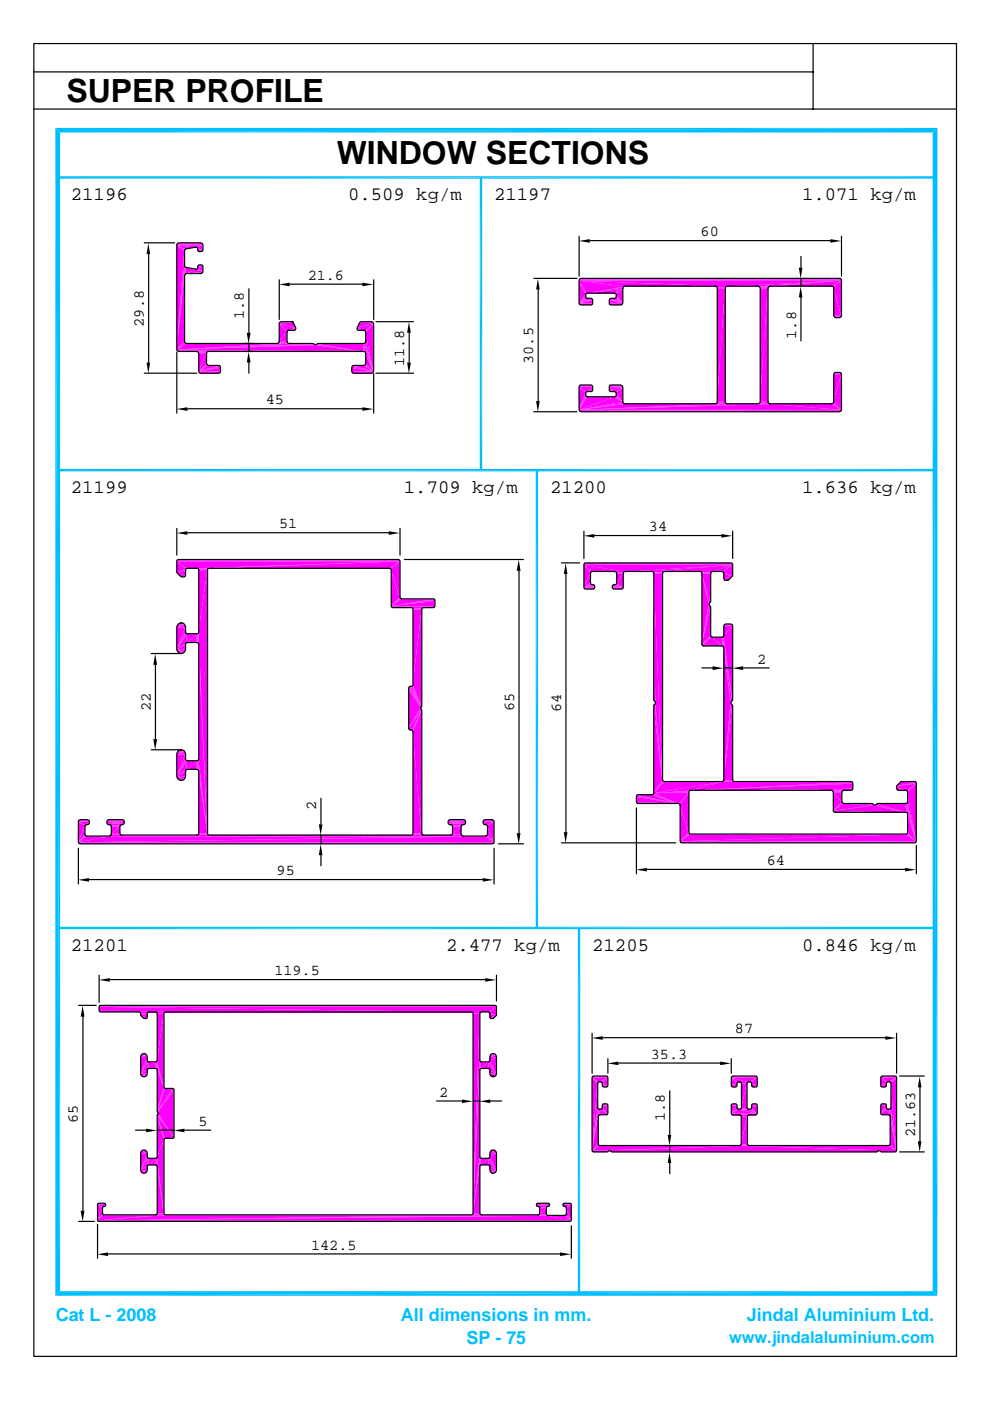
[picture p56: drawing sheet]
<svg xmlns="http://www.w3.org/2000/svg" width="210mm" height="297mm" viewBox="0 0 210 297" stroke-linecap="round" stroke-linejoin="round" font-family="sans-serif">
<defs><g id="words">
<g font-size="6.8">
<text x="14.1" y="21.5">SUPER PROFILE</text>
<text x="71.4" y="34.7">WINDOW SECTIONS</text>
</g>
<g font-size="4">
<text x="15" y="42.5">21196</text>
<text x="73.8" y="42.5">0.509 kg/m</text>
<text x="104.8" y="42.5">21197</text>
<text x="170.1" y="42.5">1.071 kg/m</text>
<text x="15" y="104.5">21199</text>
<text x="85.6" y="104.5">1.709 kg/m</text>
<text x="116.6" y="104.5">21200</text>
<text x="170.1" y="104.5">1.636 kg/m</text>
<text x="15" y="201.6">21201</text>
<text x="94.6" y="201.6">2.477 kg/m</text>
<text x="125.6" y="201.6">21205</text>
<text x="170.1" y="201.6">0.846 kg/m</text>
</g>
<g font-size="3.8" fill="#00bfff">
<text x="11.8" y="280.1">Cat L - 2008</text>
<text x="85" y="280.1">All dimensions in mm.</text>
<text x="158.4" y="280.1">Jindal Aluminium Ltd.</text>
<text x="98.9" y="285.1">SP - 75</text>
</g>
<text font-size="3.5" fill="#00bfff" x="154.6" y="284.7">www.jindalaluminium.com</text>
<g font-size="3.2">
<text x="148.5" y="50.1">60</text>
<text x="65.2" y="59.3">21.6</text>
<text x="30.5" y="69.2" transform="rotate(-90 30.5 69.2)">29.8</text>
<text x="51.7" y="67.7" transform="rotate(-90 51.7 67.7)">1.8</text>
<text x="168.8" y="71.8" transform="rotate(-90 168.8 71.8)">1.8</text>
<text x="85.7" y="77.6" transform="rotate(-90 85.7 77.6)">11.8</text>
<text x="113.1" y="77.1" transform="rotate(-90 113.1 77.1)">30.5</text>
<text x="56.3" y="85.8">45</text>
<text x="59.2" y="112">51</text>
<text x="137.6" y="112.6">34</text>
<text x="160.6" y="140.7">2</text>
<text x="32" y="150.7" transform="rotate(-90 32 150.7)">22</text>
<text x="109" y="150.8" transform="rotate(-90 109 150.8)">65</text>
<text x="119" y="151" transform="rotate(-90 119 151)">64</text>
<text x="67.1" y="171.8" transform="rotate(-90 67.1 171.8)">2</text>
<text x="58.6" y="185.6">95</text>
<text x="162.6" y="183.4">64</text>
<text x="58.2" y="206.8">119.5</text>
<text x="155.8" y="219.1">87</text>
<text x="138" y="224.5">35.3</text>
<text x="93.1" y="232.6">2</text>
<text x="16.5" y="238.1" transform="rotate(-90 16.5 238.1)">65</text>
<text x="42.1" y="238.7">5</text>
<text x="141" y="237.7" transform="rotate(-90 141 237.7)">1.8</text>
<text x="194" y="241.1" transform="rotate(-90 194 241.1)">21.63</text>
<text x="66" y="265">142.5</text>
</g>
</g></defs>
<path d="M42.1 79.1h4.6M42.3 79.2h4.2M74.6 79.1h4.5M74.8 79.2h4.1" fill="none" stroke="#f0f" stroke-width=".21"/>
<path d="M42.1 78.9h4.6M74.5 78.9h4.7" fill="none" stroke="#f0f" stroke-width=".25"/>
<g fill="#f0f">
<path d="M42.1 78.7l4.6-.7v.7z"/>
<path d="M74.5 78l4.7 .7h-4.7z"/>
<path d="M42.1 78.7l4.6-.9v.2z"/>
<path d="M74.6 77.8l4.6 .9-4.7-.7z"/>
<path d="M42.1 78.7l4.4-1.1 .2 .2z"/>
<path d="M74.8 77.6l4.4 1.1-4.6-.9z"/>
<path d="M42.1 78.7l4.4-1.1z"/>
<path d="M42.1 78.7l2.1-1.2h2z"/>
<path d="M74.8 77.6l4.4 1.1z"/>
<path d="M75 77.5h2l2.2 1.2z"/>
<path d="M42.1 78.7l1.8-1.2h.3z"/>
<path d="M77 77.5h.3l1.9 1.2z"/>
<path d="M42.1 78.7l1.7-1.4 .1 .2z"/>
<path d="M77.3 77.5l.1-.2 1.8 1.4z"/>
<path d="M42.1 78.7l1.6-1.6 .1 .2z"/>
<path d="M77.5 77.1l1.7 1.6-1.8-1.4z"/>
<path d="M43.7 75v2.1l-1.6 1.6z"/>
<path d="M77.5 75l1.7 3.7-1.7-1.6z"/>
<path d="M42.1 75h1.6l-1.6 3.7z"/>
<path d="M42.1 75l1.7-.2-.1 .2z"/>
<path d="M42 74.8h1.8l-1.7 .2z"/>
<path d="M77.4 74.8l1.8 3.9z"/>
<path d="M42 74.8l1.9-.2-.1 .2z"/>
</g>
<path d="M37.6 74.5h6.6M41.6 74.6h2.6M41.8 74.7h2.1" fill="none" stroke="#f0f" stroke-width=".21"/>
<path d="M37.5 74.5h39.5" fill="none" stroke="#f0f" stroke-width=".25"/>
<g fill="#f0f">
<path d="M37.4 74.1l39.6 .5-39.5-.3z"/>
<path d="M37.4 74.1l29.4-.9 10.2 1.4z"/>
<path d="M37.4 74.1l29.4-.9z"/>
<path d="M66.8 73.2l.2-.1 10 1.5z"/>
<path d="M37.4 74.1l29.2-1z"/>
<path d="M67 73.1l10 1.5z"/>
<path d="M67.1 73l9.9 1.6z"/>
<path d="M37.4 74.1l29.1-1.1z"/>
<path d="M37.4 74.1l29-1.2z"/>
<path d="M37.4 74.1l23.9-1.2h5z"/>
<path d="M67.2 72.9l9.8 1.7z"/>
<path d="M67.4 72.9h9.6v1.7z"/>
<path d="M77 72.9l.3 1.7h-.3z"/>
<path d="M77 72.9l.4 1.9-.1-.2z"/>
<path d="M77 72.9l2.2 5.8-1.8-3.9z"/>
<path d="M37.4 74.1l21.3-1.2h2.6z"/>
<path d="M37.4 74.1l2.1-1.2h19.2z"/>
<path d="M37.4 74.1l1.9-1.3 .2 .1z"/>
</g>
<path d="M58.7 72.9h2.6" fill="none" stroke="#f0f" stroke-width=".21"/>
<path d="M77 72.9l.3-.1 1.9 5.9z" fill="#f0f"/>
<path d="M58.7 72.9h2.3" fill="none" stroke="#f0f" stroke-width=".21"/>
<path d="M37.4 74.1l1.8-1.4 .1 .1z" fill="#f0f"/>
<path d="M58.9 72.8h2.1" fill="none" stroke="#f0f" stroke-width=".21"/>
<g fill="#f0f">
<path d="M58.9 72.8l.2-.1h1.8z"/>
<path d="M77.3 72.8l.1-.1 1.8 6z"/>
<path d="M37.4 74.1l1.7-1.6 .1 .2z"/>
<path d="M59.1 72.7l1.7-.3 .1 .3z"/>
<path d="M59.1 72.4h1.7l-1.7 .3z"/>
<path d="M77.5 72.4l1.7 6.3-1.8-6z"/>
<path d="M60.8 70.5v1.9h-1.7z"/>
<path d="M77.5 70.5l1.7 8.2-1.7-6.3z"/>
<path d="M60.8 70.3l-1.7 2.1z"/>
<path d="M61.2 70.1h1.2z"/>
<path d="M75.9 70.1h1.2z"/>
<path d="M61.2 70.1l1.3-.1z"/>
<path d="M75.8 70l1.3 .1z"/>
<path d="M61.2 70.1l1.4-.1z"/>
<path d="M75.7 70l1.4 .1z"/>
<path d="M61.2 70.1l1.4-.2z"/>
<path d="M75.7 69.9l1.4 .2z"/>
<path d="M75.6 69.9l1.5 .2z"/>
<path d="M61.2 70.1l1.5-.3z"/>
<path d="M75.6 69.8l1.5 .3z"/>
<path d="M61.2 70.1l1.5-.5v.2z"/>
<path d="M61 70.2l1.7-.6z"/>
<path d="M75.6 69.6l1.5 .5-1.5-.3z"/>
<path d="M75.6 69.6l1.7 .6z"/>
<path d="M61 70.2l1.7-.7z"/>
<path d="M75.6 69.5l1.7 .7z"/>
<path d="M75.7 69.5l3.5-.8-1.9 1.5z"/>
<path d="M77.3 70.2l1.9-1.5-1.8 1.6z"/>
<path d="M77.4 70.3l1.8-1.6-1.7 1.8z"/>
<path d="M79.2 68.7v10l-1.7-8.2z"/>
<path d="M59.1 68.7l3.5 .8-1.6 .7z"/>
<path d="M59.1 68.7l1.9 1.5-.2 .1z"/>
<path d="M59.1 68.7l1.7 1.6-1.7 2.1z"/>
<path d="M75.7 69.5l3.4-1 .1 .2z"/>
<path d="M59.2 68.5l3.4 1-3.5-.8z"/>
<path d="M76.2 68.4l2.9 .1-3.4 1z"/>
<path d="M59.2 68.5l2.9-.1 .5 1.1z"/>
</g>
<path d="M59.2 68.4h2.9M59.4 68.3h2.6M76.2 68.4h2.9M76.3 68.3h2.6" fill="none" stroke="#f0f" stroke-width=".21"/>
<path d="M39.1 58.5v14l-1.7 1.6z" fill="#f0f"/>
<path d="M39.5 58h3.3" fill="none" stroke="#f0f" stroke-width=".21"/>
<path d="M39.5 57.9h3.4" fill="none" stroke="#f0f" stroke-width=".25"/>
<g fill="#f0f">
<path d="M39.5 58.1l3.5-.5-.1 .2z"/>
<path d="M39.5 58.1l1.9-1 1.6 .5z"/>
<path d="M39.3 58.1l2.1-1z"/>
<path d="M41.4 57.1l1.6 .5z"/>
<path d="M41.7 57.1l.1-.1 1.2 .6z"/>
<path d="M39.4 56.8l2 .3-2.1 1z"/>
<path d="M39.4 56.8l-.1 1.3-.1 .2z"/>
<path d="M39.4 56.8l-.3 1.7z"/>
<path d="M41.9 56.8l1.1 .8-1.2-.6z"/>
<path d="M39.2 56.7l.2 .1-.3 1.7z"/>
<path d="M39.2 56.7l-1.8 17.4z"/>
<path d="M41.9 56.8l1.1-.2v1z"/>
<path d="M39.1 56.6l.1 .1-1.8 17.4z"/>
<path d="M41.9 56.6h1.1l-1.1 .2z"/>
<path d="M41.9 56.6l1-.2 .1 .2z"/>
<path d="M39.1 56.4l-1.7 17.7z"/>
<path d="M41.9 56.4h1l-1 .2z"/>
<path d="M41.9 56.4l.9-.1 .1 .1z"/>
<path d="M41.9 56.4l.9-.1z"/>
<path d="M41.9 56.4l.8-.2z"/>
<path d="M42.1 56.2h.6z"/>
<path d="M42.1 53.4h.6z"/>
<path d="M42.1 53.4l.7-.1z"/>
<path d="M41.9 53.2l.9 .1-.7 .1z"/>
<path d="M39.1 53.2v3.2l-1.7 17.7z"/>
<path d="M41.9 53.2h1l-.1 .1z"/>
<path d="M41.9 53l1 .2h-1z"/>
<path d="M41.9 53h1.1l-.1 .2z"/>
<path d="M41.9 52.9l1.1 .1h-1.1z"/>
<path d="M41.8 52.6l1.2 .4-1.1-.1z"/>
<path d="M41.7 52.5l1.3 .5z"/>
<path d="M37.4 52l4 .5-2 .3z"/>
<path d="M37.4 52l2 .8-.2 .1z"/>
<path d="M37.4 52l1.8 .9-.1 .1z"/>
<path d="M37.4 52l1.7 1v.2z"/>
<path d="M37.4 52l1.7 1.2-1.7 20.9z"/>
<path d="M37.4 52h5.6l-1.6 .5z"/>
<path d="M41.4 52.5l1.6-.5z"/>
<path d="M41.7 52.5l1.3-.5v1z"/>
</g>
<path d="M37.4 51.9h5.6M37.5 51.7h5.4M37.6 51.6h5.2M122.7 87h55.7M122.8 87.2h55.5M122.9 87.3h55.2" fill="none" stroke="#f0f" stroke-width=".21"/>
<g fill="#f0f">
<path d="M122.7 86.9l40.5-1.2 15.2 1.2z"/>
<path d="M163.2 85.7h13l2.2 1.2z"/>
<path d="M122.7 86.9l40.5-1.2z"/>
<path d="M122.7 86.9l31.5-1.2h6.5z"/>
<path d="M122.7 86.9l31.5-1.2z"/>
<path d="M122.7 86.9l9.8-1.2h19.1z"/>
</g>
<path d="M160.7 85.6h2.5" fill="none" stroke="#f0f" stroke-width=".21"/>
<path d="M122.7 86.9l9.8-1.2z" fill="#f0f"/>
<path d="M151.6 85.6h2.6" fill="none" stroke="#f0f" stroke-width=".21"/>
<path d="M176.2 85.7l.3-.1 1.9 1.3z" fill="#f0f"/>
<path d="M151.6 85.6h2.3M160.7 85.6h2.3M160.9 85.5h2.1" fill="none" stroke="#f0f" stroke-width=".21"/>
<path d="M122.7 86.9l9.3-1.4 .2 .1z" fill="#f0f"/>
<path d="M151.8 85.5h2.1" fill="none" stroke="#f0f" stroke-width=".21"/>
<g fill="#f0f">
<path d="M176.5 85.6l.2-.1 1.7 1.4z"/>
<path d="M160.9 85.6l.1-.1h1.9z"/>
<path d="M151.8 85.6l.2-.1h1.8z"/>
<path d="M161 85.5l1.8-.3 .1 .3z"/>
<path d="M152 85.5l1.7-.3 .1 .3z"/>
<path d="M122.7 86.9l9.3-1.7v.3z"/>
<path d="M176.7 85.2l1.7 1.7-1.7-1.4z"/>
<path d="M152 85.2h1.7l-1.7 .3z"/>
<path d="M161.1 85.2h1.7l-1.8 .3z"/>
<path d="M122.7 86.9l7.5-2.7 1.8 1z"/>
<path d="M124.5 84.2h5.7l-7.5 2.7z"/>
<path d="M130.2 84.2l.2-.1 1.6 1.1z"/>
<path d="M124.3 84.1l.2 .1-1.8 2.7z"/>
<path d="M130.6 84l1.4 1.2-1.6-1.1z"/>
<path d="M124.2 84l.1 .1-1.6 2.8z"/>
<path d="M124.1 83.8l.1 .2-1.5 2.9z"/>
<path d="M130.6 83.8l1.4 1.4-1.4-1.2z"/>
<path d="M124.1 83.5v.3l-1.4 3.1z"/>
<path d="M130.6 83.5l1.4 1.7-1.4-1.4z"/>
<path d="M124.2 83.3l-1.5 3.6z"/>
<path d="M130.6 83.3l1.4 1.9z"/>
<path d="M124.5 83.1l.9-.1z"/>
<path d="M129.3 83l.9 .1z"/>
<path d="M124.5 83.1l1.1-.2z"/>
<path d="M129.2 82.9l1 .2z"/>
<path d="M129.1 82.7l1.1 .4-1-.2z"/>
<path d="M129.1 82.7l1.3 .4z"/>
<path d="M124.5 83.1l1.1-.4v.2z"/>
<path d="M124.3 83.1l1.3-.4z"/>
<path d="M129.1 82.7l2.9-.5-1.6 .9z"/>
<path d="M130.4 83.1l1.6-.9-1.4 1.1z"/>
<path d="M130.6 83.3l1.4-1.1v3z"/>
<path d="M124.3 83.1l1.3-1v.6z"/>
<path d="M122.7 82.1h2.9l-1.3 1z"/>
<path d="M122.7 82.1l1.6 1-.1 .2z"/>
<path d="M122.7 82.1l1.5 1.2-1.5 3.6z"/>
<path d="M129.1 82.1l2.9 .1-2.9 .5z"/>
</g>
<path d="M122.7 82h2.9M122.8 81.8h2.8M122.9 81.7h2.5M129.1 82h2.9M129.1 82h2.8M129.2 81.8l2.7 .1M129.3 81.7h2.4" fill="none" stroke="#f0f" stroke-width=".21"/>
<g fill="#f0f">
<path d="M178.4 79.5v7.4l-1.7-1.7z"/>
<path d="M176.7 79.5h1.7l-1.7 5.7z"/>
<path d="M176.7 79.5l1.6-.3 .1 .3z"/>
<path d="M176.8 79.2h1.5l-1.6 .3z"/>
<path d="M176.8 79.2l1.3-.1 .2 .1z"/>
<path d="M176.8 79.2l.2-.1h1.1z"/>
<path d="M177 79.1l.9-.1z"/>
<path d="M177 79.1h1.1z"/>
<path d="M177.2 67.4l.9-.1z"/>
<path d="M177 67.3h1.1z"/>
<path d="M177 67.3l1.3-.1-.2 .1z"/>
<path d="M176.8 67.2h1.5l-1.3 .1z"/>
<path d="M176.8 67.2l1.6-.2-.1 .2z"/>
<path d="M176.7 67h1.7l-1.6 .2z"/>
</g>
<path d="M122.7 64.4h2.9M122.8 64.6h2.8M122.9 64.7h2.5M129.1 64.4h2.8M129.2 64.6h2.5M129.2 64.6h2.7M129.3 64.7h2.4" fill="none" stroke="#f0f" stroke-width=".21"/>
<path d="M129.1 64.4h2.9" fill="none" stroke="#f0f" stroke-width=".25"/>
<g fill="#f0f">
<path d="M129.1 63.7l2.9 .5-2.9 .1z"/>
<path d="M122.7 64.3l2.9-.6v.6z"/>
<path d="M122.7 64.3l2.9-.8v.2z"/>
<path d="M129.2 63.5l2.8 .7-2.9-.5z"/>
<path d="M122.7 64.3l2.7-.9 .2 .1z"/>
<path d="M129.3 63.4l2.7 .8-2.8-.7z"/>
<path d="M122.7 64.3l2.7-.9z"/>
<path d="M122.7 64.3l1.8-1h.7z"/>
<path d="M129.3 63.4l.9-.1 1.8 .9z"/>
<path d="M129.3 63.4l.9-.1z"/>
<path d="M130.2 63.3h.2l1.6 .9z"/>
<path d="M122.7 64.3l1.6-1h.2z"/>
<path d="M130.6 63.1l1.4 1.1-1.6-.9z"/>
<path d="M122.7 64.3l1.5-1.2 .1 .2z"/>
<path d="M122.7 64.3l1.4-1.3 .1 .1z"/>
<path d="M130.6 63l1.4 1.2-1.4-1.1z"/>
<path d="M124.1 62.6v.4l-1.4 1.3z"/>
<path d="M130.6 62.6l1.4 1.6-1.4-1.2z"/>
<path d="M124.2 62.4l-1.5 1.9z"/>
<path d="M130.6 62.4l1.4 1.8z"/>
<path d="M162.8 61.2v24h-1.7z"/>
<path d="M124.5 62.2l7.5-1-1.8 1z"/>
<path d="M130.2 62.2l1.8-1-1.6 1.1z"/>
<path d="M130.4 62.3l1.6-1.1-1.4 1.2z"/>
<path d="M130.6 62.4l1.4-1.2v3z"/>
<path d="M153.7 61.2v24h-1.7z"/>
<path d="M161.1 61.2h1.7l-1.7 24z"/>
<path d="M152 61.2h1.7l-1.7 24z"/>
<path d="M176.7 61.2l1.7 5.8h-1.7z"/>
<path d="M124.5 62.2l7.5-1.3v.3z"/>
<path d="M161.1 61.2l1.8-.3-.1 .3z"/>
<path d="M161 60.9h1.9l-1.8 .3z"/>
<path d="M152 60.9l1.7 .3h-1.7z"/>
<path d="M176.7 60.9l1.7 6.1z"/>
<path d="M152 60.9h1.8l-.1 .3z"/>
<path d="M161 60.9l2-.1-.1 .1z"/>
<path d="M124.5 62.2l7.7-1.4-.2 .1z"/>
<path d="M151.8 60.8l2 .1h-1.8z"/>
</g>
<path d="M151.8 60.9h2.1M160.9 60.9h2.1" fill="none" stroke="#f0f" stroke-width=".21"/>
<path d="M124.5 62.2l8-1.5z" fill="#f0f"/>
<path d="M132.5 60.7h21.7M160.7 60.8h2.5" fill="none" stroke="#f0f" stroke-width=".21"/>
<g fill="#f0f">
<path d="M154.2 60.7l24.2-1.2-17.7 1.2z"/>
<path d="M160.7 60.7l17.7-1.2-15.2 1.2z"/>
<path d="M163.2 60.7l15.2-1.2-2.2 1.2z"/>
<path d="M176.2 60.7l2.2-1.2-1.9 1.3z"/>
<path d="M176.5 60.8l1.9-1.3-1.7 1.4z"/>
<path d="M176.7 60.9l1.7-1.4v7.5z"/>
<path d="M122.7 59.5h55.7l-24.2 1.2z"/>
<path d="M122.7 59.5l31.5 1.2h-21.7z"/>
<path d="M122.7 59.5l9.8 1.2-8 1.5z"/>
<path d="M122.7 59.5l1.8 2.7-.2 .1z"/>
<path d="M122.7 59.5l1.6 2.8-.1 .1z"/>
<path d="M122.7 59.5l1.5 2.9-1.5 1.9z"/>
</g>
<path d="M122.7 59.4h55.7M122.8 59.2h55.5M122.9 59.1h55.2M16.6 178.7h88.1M16.6 178.9h88M16.8 179h87.7" fill="none" stroke="#f0f" stroke-width=".21"/>
<g fill="#f0f">
<path d="M16.6 178.6l86.3-1.3 1.8 1.3z"/>
<path d="M16.6 178.6l86.3-1.3z"/>
<path d="M16.6 178.6l6.6-1.3h74.9z"/>
<path d="M16.6 178.6l1.7-1.3h4.9z"/>
</g>
<path d="M23.2 177.3h74.9" fill="none" stroke="#f0f" stroke-width=".21"/>
<g fill="#f0f">
<path d="M102.9 177.3l.2-.1 1.6 1.4z"/>
<path d="M16.6 178.6l1.5-1.4 .2 .1z"/>
</g>
<path d="M23.3 177.2h74.6" fill="none" stroke="#f0f" stroke-width=".21"/>
<g fill="#f0f">
<path d="M18 177.1l.1 .1-1.5 1.4z"/>
<path d="M103.1 177.2l.2-.1 1.4 1.5z"/>
</g>
<path d="M23.3 177.2h74.5M23.5 177.1h74.3" fill="none" stroke="#f0f" stroke-width=".21"/>
<path d="M17.9 176.9l.1 .2-1.4 1.5z" fill="#f0f"/>
<path d="M23.5 177h2.1M41.9 177h2.2M87.3 177h2.3M95.7 177h2M95.7 177h2.1" fill="none" stroke="#f0f" stroke-width=".21"/>
<g fill="#f0f">
<path d="M23.5 176.9h1.9l-1.9 .2z"/>
<path d="M103.3 176.9l1.4 1.7-1.4-1.5z"/>
</g>
<path d="M41.9 177h2.1M87.3 177h2.1" fill="none" stroke="#f0f" stroke-width=".21"/>
<g fill="#f0f">
<path d="M87.5 176.9l1.9-.2v.2z"/>
<path d="M42 176.9l1.9-.2 .1 .2z"/>
<path d="M23.5 176.9l1.9-.2v.2z"/>
<path d="M87.5 176.7h1.9l-1.9 .2z"/>
<path d="M42.1 176.7h1.8l-1.9 .2z"/>
<path d="M95.9 176.7l1.8 .2h-1.9z"/>
<path d="M17.9 175.2v1.7l-1.3 1.7z"/>
<path d="M23.5 176.9l1.9-1.7v1.5z"/>
<path d="M95.9 176.7l1.8-1.5v1.7z"/>
<path d="M23.5 175.2h1.9l-1.9 1.7z"/>
<path d="M95.9 175.2h1.8l-1.8 1.5z"/>
<path d="M103.3 175.2l1.4 3.4-1.4-1.7z"/>
<path d="M95.9 175.2l1.9-.1-.1 .1z"/>
<path d="M23.5 175.2l1.9-.1v.1z"/>
<path d="M18 175.1l-1.4 3.5z"/>
<path d="M23.5 175.1h1.9l-1.9 .1z"/>
<path d="M95.8 175.1h2l-1.9 .1z"/>
<path d="M103.3 175.1l1.4 3.5z"/>
</g>
<path d="M23.3 175h2.3M26 174.9h-2.8M95.7 175h2.2M98.3 174.9h-2.8" fill="none" stroke="#f0f" stroke-width=".21"/>
<path d="M18.3 174.9l.4-.1z" fill="#f0f"/>
<path d="M22.9 174.9h3.2M95.3 174.9h3.2" fill="none" stroke="#f0f" stroke-width=".21"/>
<path d="M102.5 174.8l.4 .1z" fill="#f0f"/>
<path d="M22.8 174.9h3.3M95.1 174.9h3.4" fill="none" stroke="#f0f" stroke-width=".21"/>
<g fill="#f0f">
<path d="M18.3 174.9l.5-.2z"/>
<path d="M18.1 174.9l.7-.2z"/>
</g>
<path d="M22.6 174.8h3.6M95 174.8h3.6" fill="none" stroke="#f0f" stroke-width=".21"/>
<g fill="#f0f">
<path d="M102.4 174.7l.5 .2z"/>
<path d="M102.4 174.7l.7 .2z"/>
</g>
<path d="M95 174.6h3.6" fill="none" stroke="#f0f" stroke-width=".21"/>
<path d="M18.1 174.9l.8-.4-.1 .2z" fill="#f0f"/>
<path d="M22.6 174.6h3.7" fill="none" stroke="#f0f" stroke-width=".21"/>
<path d="M102.4 174.5l.7 .4-.7-.2z" fill="#f0f"/>
<path d="M95 174.6h3.6" fill="none" stroke="#f0f" stroke-width=".21"/>
<g fill="#f0f">
<path d="M18.1 174.9l.8-.7v.3z"/>
<path d="M102.4 174.2l.7 .7-.7-.4z"/>
</g>
<path d="M95 174.4h3.6" fill="none" stroke="#f0f" stroke-width=".3"/>
<g fill="#f0f">
<path d="M102.4 174.2h2.3l-1.6 .7z"/>
<path d="M103.1 174.9l1.6-.7-1.4 .9z"/>
<path d="M103.3 175.1l1.4-.9v4.4z"/>
<path d="M16.6 174.2h2.3l-.8 .7z"/>
<path d="M16.6 174.2l1.5 .7-.1 .2z"/>
<path d="M16.6 174.2l1.4 .9-1.4 3.5z"/>
</g>
<path d="M22.6 174.4h3.7M95 174.4h3.6" fill="none" stroke="#f0f" stroke-width=".3"/>
<path d="M16.6 174.1h2.3M16.6 174h2.2M22.6 174.1h3.7M22.6 174h3.6M95 174.1h3.6M95 174h3.6M102.4 174.1h2.3M102.4 174h2.2" fill="none" stroke="#f0f" stroke-width=".21"/>
<g fill="#f0f">
<path d="M16.8 173.9h1.9z"/>
<path d="M102.5 173.9h2z"/>
<path d="M16.8 173.9l1.7-.1z"/>
</g>
<path d="M22.8 173.9h3.3M95.1 173.9h3.4" fill="none" stroke="#f0f" stroke-width=".21"/>
<g fill="#f0f">
<path d="M102.7 173.8l1.8 .1z"/>
<path d="M38 165.5h.7z"/>
<path d="M38 165.5l1-.2-.3 .2z"/>
<path d="M37.7 165.3h1.3l-1 .2z"/>
<path d="M37.7 165.3l1.5-.3-.2 .3z"/>
<path d="M37.5 165h1.7l-1.5 .3z"/>
<path d="M37.5 165l1.8-.4-.1 .4z"/>
<path d="M37.4 164.6h1.9l-1.8 .4z"/>
<path d="M37.4 164.6l1.9-1v1z"/>
<path d="M42.1 163.6l1.8 13.1h-1.8z"/>
<path d="M37.4 164.6l1.9-1.2v.2z"/>
<path d="M37.4 164.6l2.1-1.3z"/>
<path d="M39.7 161.4h2l-2 1.8z"/>
<path d="M39.7 163.2l2-1.8v1.8z"/>
<path d="M41.7 161.4l.2 1.9-.2-.1z"/>
</g>
<path d="M41.9 161.4v2" fill="none" stroke="#f0f" stroke-width=".34"/>
<path d="M41.9 161.4v2.2" fill="none" stroke="#f0f" stroke-width=".38"/>
<g fill="#f0f">
<path d="M39.7 161.4v1.8l-.2 .1z"/>
<path d="M39.7 161.4l-.2 1.9-2.1 1.3z"/>
<path d="M39.5 161.3l.2 .1-2.3 3.2z"/>
</g>
<path d="M41.9 161.3v2.3" fill="none" stroke="#f0f" stroke-width=".38"/>
<g fill="#f0f">
<path d="M41.9 161.3l2 15.4z"/>
<path d="M39.3 161.1l.2 .2-2.1 3.3z"/>
<path d="M41.9 161.3l.1-.2 1.9 15.6z"/>
<path d="M39.3 161v.1l-1.9 3.5z"/>
<path d="M42.1 161l1.8 15.7z"/>
<path d="M39.3 160v1l-1.9 3.6z"/>
<path d="M37.4 160h1.9l-1.9 4.6z"/>
<path d="M37.4 160l1.8-.4 .1 .4z"/>
<path d="M37.5 159.6h1.7l-1.8 .4z"/>
<path d="M37.5 159.6l1.5-.3 .2 .3z"/>
<path d="M37.7 159.3h1.3l-1.5 .3z"/>
<path d="M37.7 159.3l1-.2 .3 .2z"/>
<path d="M37.7 159.3l.3-.2h.7z"/>
<path d="M38 159.1h.7z"/>
<path d="M87.5 155.2l1.9 21.5h-1.9z"/>
<path d="M86.8 154.8h.4z"/>
<path d="M86.7 154.7l.5 .1z"/>
<path d="M86.7 154.7l.6 .2z"/>
<path d="M86.6 154.5l.7 .4-.6-.2z"/>
<path d="M89.4 150.6l-2.1 4.3-.7-.4z"/>
<path d="M89.4 150.6l-1.9 4.5-.2-.2z"/>
<path d="M89.4 150.6l-1.9 4.6z"/>
<path d="M89.4 150.6v26.1l-1.9-21.5z"/>
<path d="M89.2 150.4l.2 .2-2.8 3.9z"/>
<path d="M89.1 150.2l.1 .2-2.6 4.1z"/>
<path d="M89.2 150l-2.6 4.5z"/>
<path d="M86.6 146l2.8 3.8-.2 .2z"/>
<path d="M86.6 146l2.6 4-2.6 4.5z"/>
<path d="M86.7 145.8l2.7 4-2.8-3.8z"/>
<path d="M86.8 145.6l2.6 4.2-2.7-4z"/>
<path d="M86.8 145.6h.2l2.4 4.2z"/>
<path d="M87 145.6h.2l2.2 4.2z"/>
<path d="M87.2 145.6l.1-.1 2.1 4.3z"/>
<path d="M87.3 145.5l.2-.1 1.9 4.4z"/>
<path d="M87.5 145.2l1.9 4.6-1.9-4.4z"/>
<path d="M38 138.5h.7z"/>
<path d="M38 138.5l1-.2-.3 .2z"/>
<path d="M37.7 138.3h1.3l-1 .2z"/>
<path d="M37.7 138.3l1.5-.3-.2 .3z"/>
<path d="M37.5 138h1.7l-1.5 .3z"/>
<path d="M37.5 138l1.8-.3-.1 .3z"/>
<path d="M37.4 137.7h1.9l-1.8 .3z"/>
<path d="M37.4 137.7l1.9-1v1z"/>
<path d="M42.1 136.7l1.8 40-1.8-15.7z"/>
<path d="M37.4 137.7l1.9-1.2v.2z"/>
<path d="M37.4 137.7l2.1-1.4z"/>
<path d="M39.7 134.4h2l-2 1.9z"/>
<path d="M39.7 136.3l2-1.9v1.9z"/>
<path d="M41.7 134.4l.2 1.9h-.2z"/>
</g>
<path d="M41.9 134.4v2.1" fill="none" stroke="#f0f" stroke-width=".34"/>
<path d="M41.9 134.4v2.3" fill="none" stroke="#f0f" stroke-width=".38"/>
<g fill="#f0f">
<path d="M39.7 134.4v1.9h-.2z"/>
<path d="M39.7 134.4l-.2 1.9-2.1 1.4z"/>
<path d="M39.5 134.4h.2l-2.3 3.3z"/>
</g>
<path d="M41.9 134.4v2.3" fill="none" stroke="#f0f" stroke-width=".38"/>
<path d="M39.3 134.3l.2 .1-2.1 3.3z" fill="#f0f"/>
<path d="M42 134.3v2.4" fill="none" stroke="#f0f" stroke-width=".21"/>
<g fill="#f0f">
<path d="M42 134.3l1.9 42.4z"/>
<path d="M39.3 134.1v.2l-1.9 3.4z"/>
<path d="M42.1 134.1l1.8 42.6z"/>
<path d="M39.3 133v1.1l-1.9 3.6z"/>
<path d="M37.4 133h1.9l-1.9 4.7z"/>
<path d="M37.5 132.7l1.8 .3h-1.9z"/>
<path d="M37.5 132.7h1.7l.1 .3z"/>
<path d="M37.7 132.4l1.5 .3h-1.7z"/>
<path d="M37.7 132.4h1.3l.2 .3z"/>
<path d="M37.7 132.4l.3-.2 1 .2z"/>
<path d="M38 132.2h.7l.3 .2z"/>
<path d="M38 132.2h.7z"/>
<path d="M89.4 129.3v20.5l-1.9-4.6z"/>
<path d="M87.5 129.3h1.9l-1.9 15.9z"/>
<path d="M87.5 129.3l1.9-.2v.2z"/>
<path d="M87.5 129.1h1.9l-1.9 .2z"/>
</g>
<path d="M82.9 128.6h9.3M82.9 128.8h9.2M83.1 128.9h8.9M83.3 128.9h6.4M87.3 129h2.3" fill="none" stroke="#f0f" stroke-width=".21"/>
<g fill="#f0f">
<path d="M82.9 128.5l9.3-1.1v1.1z"/>
<path d="M82.9 128.5l9.2-1.3 .1 .2z"/>
<path d="M82.9 128.5l9.1-1.4 .1 .1z"/>
<path d="M82.9 128.5l9.1-1.4z"/>
<path d="M82.9 128.5l2.2-1.5h6.7z"/>
<path d="M82.9 128.5l2-1.5h.2z"/>
<path d="M82.9 128.5l1.9-1.6 .1 .1z"/>
<path d="M82.9 128.5l1.9-1.9v.3z"/>
<path d="M38.4 122.4l.7-.1z"/>
<path d="M38.4 122.4l.8-.2z"/>
<path d="M38.4 122.4l.9-.4-.1 .2z"/>
<path d="M37.4 121.4l1.9 .6-.9 .4z"/>
<path d="M37.4 121.4l1.9-.5v1.1z"/>
<path d="M43.9 120.9v55.8l-1.8-42.6z"/>
<path d="M42.1 120.9h1.8l-1.8 13.2z"/>
<path d="M82.9 120.9l1.9 5.7-1.9 1.9z"/>
<path d="M37.4 121.4l1.9-.7v.2z"/>
<path d="M42.1 120.9l1.9-.2-.1 .2z"/>
<path d="M42 120.7h2l-1.9 .2z"/>
<path d="M82.8 120.7l2 5.9z"/>
<path d="M37.4 121.4l2.1-.8z"/>
</g>
<path d="M41.7 120.6h2.6M41.9 120.7h2.2" fill="none" stroke="#f0f" stroke-width=".21"/>
<g fill="#f0f">
<path d="M37.4 119l2.3 1.6h-.2z"/>
<path d="M37.4 119l2.1 1.6-2.1 .8z"/>
<path d="M37.4 119h47.4l-45.1 1.6z"/>
<path d="M39.7 120.6l45.1-1.6z"/>
<path d="M41.7 120.6l43.1-1.6z"/>
<path d="M44.3 120.6l40.5-1.6-2.3 1.6z"/>
<path d="M82.5 120.6l2.3-1.6-2.1 1.6z"/>
<path d="M82.7 120.6l2.1-1.6-2 1.7z"/>
<path d="M82.8 120.7l2-1.7v7.6z"/>
</g>
<g fill="none" stroke="#f0f" stroke-width=".21">
<path d="M37.4 118.9h47.4M37.5 118.8h47.2M37.6 118.7h46.9M125.5 244h60.8M125.5 244.1h3.5M125.6 244.2h3.3M125.6 244.1h3.4M129.2 244h60.8M129.3 244.1h56.8M129.5 244.2h56.5M186.3 244.1h3.7M186.5 244.1h3.4"/>
<path d="M186.6 244.2h3.3"/>
</g>
<g fill="#f0f">
<path d="M129.2 244l27.6-1.1 33.2 1.1z"/>
<path d="M125.5 244l31.3-1.1-27.6 1.1z"/>
<path d="M156.8 242.9l33.2 1.1z"/>
<path d="M158.7 242.9h29.7l1.6 1.1z"/>
<path d="M125.5 244l1.6-1.1h29.7z"/>
<path d="M156.8 242.9h1.9z"/>
<path d="M125.5 244l1.4-1.1h.2z"/>
<path d="M188.4 242.9h.2l1.4 1.1z"/>
<path d="M156.8 242.9h1.7z"/>
<path d="M157 242.9l1.4-.3 .1 .3z"/>
<path d="M126.8 242.6l.1 .3-1.4 1.1z"/>
<path d="M157.1 242.6h1.3l-1.4 .3z"/>
<path d="M188.7 242.6l1.3 1.4-1.4-1.1z"/>
<path d="M188.7 236.7l1.3 7.3-1.3-1.4z"/>
<path d="M158.4 236.7v5.9h-1.3z"/>
<path d="M126.8 236.7v5.9l-1.3 1.4z"/>
<path d="M157.1 236.7h1.3l-1.3 5.9z"/>
<path d="M157 236.5l1.4 .2h-1.3z"/>
<path d="M157 236.5h1.5l-.1 .2z"/>
<path d="M157 236.5l1.7-.1z"/>
<path d="M156.8 236.4h1.9z"/>
</g>
<path d="M155.3 236.4h4.9" fill="none" stroke="#f0f" stroke-width=".21"/>
<path d="M127.1 236.4l1.6-.1z" fill="#f0f"/>
<path d="M155.3 236.4h5.1" fill="none" stroke="#f0f" stroke-width=".21"/>
<path d="M186.8 236.3l1.6 .1z" fill="#f0f"/>
<path d="M155.1 236.4h5.3M155.1 236.2h5.4" fill="none" stroke="#f0f" stroke-width=".21"/>
<path d="M127.1 236.4l1.7-.3-.1 .2z" fill="#f0f"/>
<path d="M155 236.2h5.5" fill="none" stroke="#f0f" stroke-width=".21"/>
<g fill="#f0f">
<path d="M186.7 236.1l1.7 .3-1.6-.1z"/>
<path d="M186.7 236.1l1.5-.9 .2 1.2z"/>
<path d="M188.2 235.2l.4 1.3-.2-.1z"/>
<path d="M188.2 235.2l.5 1.5z"/>
<path d="M188.2 235.2h.4l.1 1.5z"/>
<path d="M188.6 235.2l1.4 8.8-1.3-7.3z"/>
<path d="M155 236.1l1.5-.9 4 .9z"/>
<path d="M156.5 235.2l4 .9z"/>
<path d="M156.8 235.2h1.8l1.9 .9z"/>
<path d="M158.6 235.2h.4l1.5 .9z"/>
<path d="M127.3 235.2l1.5 .9-1.7 .3z"/>
<path d="M127.3 235.2l-.2 1.2-.2 .1z"/>
<path d="M127.3 235.2l-.5 1.5z"/>
<path d="M127 235.2h.3l-.5 1.5z"/>
<path d="M127 235.2l-1.5 8.8z"/>
<path d="M188.6 235.2l.2-.1 1.2 8.9z"/>
<path d="M156.8 235.2h1.8z"/>
<path d="M155 236.1l1.3-1 .2 .1z"/>
<path d="M186.7 236.1l1.3-1 .2 .1z"/>
<path d="M126.7 235.1l.3 .1-1.5 8.8z"/>
<path d="M156.8 235.2l1.6-.1z"/>
<path d="M127.3 235.2l.3-.1 1.2 1z"/>
<path d="M159 235.2l.2-.1 1.3 1z"/>
<path d="M155 236.1l1.2-1.2 .1 .2z"/>
<path d="M126.7 234.9v.2l-1.2 8.9z"/>
<path d="M187.9 234.9l.1 .2-1.3 1z"/>
<path d="M157.1 235.1l1.2-.2 .1 .2z"/>
<path d="M159.3 234.9l1.2 1.2-1.3-1z"/>
<path d="M157.1 234.9h1.2l-1.2 .2z"/>
<path d="M188.8 234.9l1.2 9.1-1.2-8.9z"/>
<path d="M127.6 234.9l1.2 1.2-1.2-1z"/>
<path d="M159.3 234.9l1.2-.5v1.7z"/>
<path d="M127.6 234.9l1.2-.5v1.7z"/>
<path d="M187.9 234.4v.5l-1.2 1.2z"/>
<path d="M156.2 234.4v.5l-1.2 1.2z"/>
<path d="M159.3 234.4h1.2l-1.2 .5z"/>
<path d="M127.6 234.4h1.2l-1.2 .5z"/>
<path d="M155 234.4h1.2l-1.2 1.7z"/>
<path d="M186.7 234.4h1.2l-1.2 1.7z"/>
<path d="M159.3 234.4l1.1-.2 .1 .2z"/>
<path d="M127.6 234.4l1.1-.2 .1 .2z"/>
<path d="M127.7 234.2h1l-1.1 .2z"/>
<path d="M159.4 234.2h1l-1.1 .2z"/>
<path d="M186.7 234.4l1.1-.2 .1 .2z"/>
<path d="M155 234.4l1.1-.2 .1 .2z"/>
<path d="M155.1 234.2h1l-1.1 .2z"/>
<path d="M186.8 234.2h1l-1.1 .2z"/>
<path d="M186.8 234.2l.8-.1z"/>
<path d="M186.8 234.2h1z"/>
<path d="M155.1 234.2l.8-.1z"/>
<path d="M155.1 234.2h1z"/>
<path d="M159.4 234.2l.8-.1z"/>
<path d="M159.4 234.2h1z"/>
<path d="M127.7 234.2l.8-.1z"/>
<path d="M127.7 234.2h1z"/>
<path d="M187 230.5l.8-.1z"/>
<path d="M155.3 230.5l.8-.1z"/>
<path d="M127.9 230.5l.8-.1z"/>
<path d="M159.6 230.5l.8-.1z"/>
<path d="M155.1 230.4h1z"/>
<path d="M159.4 230.4h1z"/>
<path d="M127.7 230.4h1z"/>
<path d="M186.8 230.4h1z"/>
<path d="M155.1 230.4l1.1-.2-.1 .2z"/>
<path d="M159.4 230.4l1.1-.2-.1 .2z"/>
<path d="M186.8 230.4l1.1-.2-.1 .2z"/>
<path d="M127.7 230.4l1.1-.2-.1 .2z"/>
<path d="M127.6 230.2h1.2l-1.1 .2z"/>
<path d="M155 230.2h1.2l-1.1 .2z"/>
<path d="M159.3 230.2h1.2l-1.1 .2z"/>
<path d="M186.7 230.2h1.2l-1.1 .2z"/>
<path d="M155 230.2l1.2-.5v.5z"/>
<path d="M126.7 229.7v5.2l-1.2 9.1z"/>
<path d="M158.3 229.7v5.2h-1.2z"/>
<path d="M186.7 230.2l1.2-.5v.5z"/>
<path d="M188.8 229.7l1.2 14.3-1.2-9.1z"/>
<path d="M159.3 229.7l1.2 .5h-1.2z"/>
<path d="M157.1 229.7h1.2l-1.2 5.2z"/>
<path d="M127.6 229.7l1.2 .5h-1.2z"/>
<path d="M186.7 230.2l1.3-.7-.1 .2z"/>
<path d="M155 230.2l1.3-.7-.1 .2z"/>
<path d="M157.1 229.7l1.3-.2-.1 .2z"/>
<path d="M157.1 229.5h1.3l-1.3 .2z"/>
<path d="M127.6 229.5l1.2 .7-1.2-.5z"/>
<path d="M159.2 229.5l1.3 .7-1.2-.5z"/>
<path d="M156.8 229.4l1.6 .1z"/>
</g>
<path d="M156.5 229.4h2.1" fill="none" stroke="#f0f" stroke-width=".21"/>
<g fill="#f0f">
<path d="M156.8 229.4h1.8z"/>
<path d="M188.2 229.4l1.8-.9-1.4 .9z"/>
<path d="M188.6 229.4l1.4-.9-1.2 1z"/>
<path d="M188.8 229.5l1.2-1-1.2 1.2z"/>
<path d="M190 228.5v15.5l-1.2-14.3z"/>
<path d="M127 229.4l1.8-.9-1.5 .9z"/>
<path d="M127.3 229.4l1.5-.9-1.2 1z"/>
<path d="M127.6 229.5l1.2-1v1.7z"/>
<path d="M158.6 229.4l1.9-.9-1.5 .9z"/>
<path d="M159 229.4l1.5-.9-1.3 1z"/>
<path d="M159.2 229.5l1.3-1v1.7z"/>
<path d="M186.7 228.5h3.3l-1.8 .9z"/>
<path d="M186.7 228.5l1.5 .9-.2 .1z"/>
<path d="M186.7 228.5l1.3 1-1.3 .7z"/>
<path d="M125.5 228.5h3.3l-1.8 .9z"/>
<path d="M125.5 228.5l1.5 .9-.3 .1z"/>
<path d="M125.5 228.5l1.2 1v.2z"/>
<path d="M125.5 228.5l1.2 1.2-1.2 14.3z"/>
<path d="M155 228.5h5.5l-1.9 .9z"/>
<path d="M155 228.5l3.6 .9h-2.1z"/>
<path d="M155 228.5l1.5 .9-.2 .1z"/>
<path d="M155 228.5l1.3 1-1.3 .7z"/>
</g>
<path d="M125.5 228.4h3.3M125.6 228.2h3.1M155 228.4h5.5M155.1 228.2h5.3M186.7 228.4h3.3M186.8 228.2h3.1" fill="none" stroke="#f0f" stroke-width=".21"/>
<g fill="#00bfff">
<path d="M12.2 99.4h186l-186 .5z"/>
<path d="M12.2 99.9l186-.5v.5z"/>
<path d="M197.7 28.1l1.1-1v247.6z"/>
<path d="M197.7 28.1l1.1 246.6-1.1-.9z"/>
<path d="M11.7 274.7l186-.9 1.1 .9z"/>
<path d="M11.7 274.7l1-.9h185z"/>
<path d="M11.7 27.1l1 246.7-1 .9z"/>
<path d="M11.7 27.1l1 1v245.7z"/>
<path d="M11.7 27.1h187.1l-186.1 1z"/>
<path d="M12.7 28.1l186.1-1-1.1 1z"/>
<path d="M12.2 37.4h186l-186 .5z"/>
<path d="M12.2 37.9l186-.5v.5z"/>
<path d="M12.2 196.5h186l-186 .5z"/>
<path d="M12.2 197l186-.5v.5z"/>
</g>
<g fill="none" stroke="#000" stroke-width=".25">
<path d="M30.6 51.5h6.4M31.5 53.8v23M37.7 51.6h5.1l.2 .4v1.1l-.1 .2h-.5a.53 .53 0 0 1-.5-.7l-.4-.2-2 .4-.4 .3 .1 3.4 2.3 .6a.53 .53 0 0 0 .5-.8l.4-.2 .6 .3v1.1l-.2 .4-3.2 .1h-.2l-.3 .5v13.9l.2 .4h19.6l.3-.4v-4l.5-.2h2.1l.4 .2 .5 1.3-.2 .3h-1.3l-.3 .2v2.2l.2 .4h5.3l.5 .3 .5-.3h9.7l.4-.2v-2.2l-.3-.4h-1.1l-.3-.1v-.5l.5-1 .3-.2h2.2l.3 .2 .1 .3v10l-.2 .4h-4l-.3-.2-.1-1 .2-.4h2.3l.4-.3v-2.2v-.3l-.4-.2-33.1 .1-.2 .4v2.2l.5 .3h2.2a1.3 1.3 0 0 1 0 1.6h-4.1l-.3-.4v-4l-.4-.2h-3.7l-.5-.2v-22.3zM59.2 59.3v8.4M79.2 59.3v8.4M30.6 79.1h11.1M37.5 74.6v13M52.8 61.2v9.3M52.8 72.8v1.7M52.8 76.8v2.3M61.5 60.2h15.4M61.9 68.2l.3 .2"/>
<path d="M79.2 79.2v8.4M79.7 79.1h8M79.7 68.2h8M86.8 70.5v6.3M39.8 86.7h37.1"/>
</g>
<path d="M31.5 51.5l.3 2.4h-.7zM59.1 60.3l2.3-.4v.8zM76.8 59.9l2.4 .4-2.4 .4zM31.1 76.9h.7l-.3 2.3zM52.7 74.6l.4 2.3h-.8zM52.3 70.6h.8l-.4 2.3zM86.7 68.3l.4 2.3h-.8zM86.3 76.9h.8l-.4 2.3zM37.4 86.7l2.4-.4v.8zM76.8 86.3l2.4 .4-2.4 .4z" fill="#000"/>
<g fill="#00bfff">
<path d="M101.7 37.6h.5v62.1z"/>
<path d="M101.7 37.6l.5 62.1h-.5z"/>
</g>
<g fill="none" stroke="#000" stroke-width=".25">
<path d="M113.2 59h9.1M122.8 50.1v8.5M123 59.1h55.2l.2 .3v7.5v.2l-.4 .3h-.8l-.4-.5v-5.8l-.2-.4h-13.3l-.4 .2v24.5l.4 .2h13.3l.2-.5v-5.9a1.3 1.3 0 0 1 1.4-.2l.2 .4v7.4v.2l-.4 .3h-54.7l-.3-.1-.2-.4v-4.8l.2-.3 .2-.1h2.1l.3 .2v1.1l-1.4 .3v.8l.3 .1h6l.2-.3-.1-.6-.3-.2h-1l-.1-.4v-.8l.4-.2 2.2 .1 .3 .4v3.3l.4 .2h19.1l.4-.2 .1-24.3-.2-.4h-19.4l-.4 .2v3.3l-.3 .4h-2.5l-.1-.3v-.8a1.32 1.32 0 0 1 1.3-.3l.2-.7-.2-.3h-.2h-5.8l-.3 .1v.8l.3 .2h1l.2 .3-.1 .9-.3 .2-2.3-.1-.2-.3v-4.9zM125.1 51h51M178.4 50.1v8.5M114.1 61.3v23.7M153.8 60.9l.4-.2h6.5l.4 .2 .1 .2v24l-.3 .5h-6.7l-.4-.2zM113.2 87.3h9.1M37.5 112v5.7M37.5 118.8l.4-.2 46.7 .1 .2 .3 .1 7.8 .3 .2h6.6l.4 .1v.2v1.1l-.1 .4h-2.3l-.3 .2-.1 .2v20.5l-.2 .5 .2 .3 .1 26.4 .3 .1h5.9l.2-.3v-1.5l-.2-.3a.58 .58 0 0 1-.7-.4 .58 .58 0 0 1 .4-.7h3a.58 .58 0 0 1 .3 .7 .58 .58 0 0 1-.7 .4l-.2 .3v1.7l.3 .4h4.9l.4-.4v-1.7l-.3-.3a.58 .58 0 0 1-.7-.4 .58 .58 0 0 1 .4-.7h1.6l.3 .2 .1 4.5-.3 .4h-87.7l-.2-.4 .1-4.5 .3-.2h1.6a.58 .58 0 0 1 .3 .7 .58 .58 0 0 1-.7 .4l-.2 .3v1.7l.4 .4h4.8l.4-.4v-1.7l-.2-.3a.58 .58 0 0 1-.7-.4 .58 .58 0 0 1 .3-.7h3a.58 .58 0 0 1 .3 .7 .58 .58 0 0 1-.7 .4l-.2 .3v1.5l.4 .3h16l.3-.1v-13.6l-.3-.2-2.3 .1-.2 .3v1a.93 .93 0 0 1-.9 .9 .93 .93 0 0 1-.9-.9v-4.6a.93 .93 0 0 1 .9-.9 .93 .93 0 0 1 .9 .9v1l.2 .3 2.3 .1 .3-.2v-24.5v-.2l-.3-.2h-2.1l-.3 .2a2.09 2.09 0 0 1-.6 2.1 .95 .95 0 0 1-1.3-.9v-4.6a.93 .93 0 0 1 .9-1 .93 .93 0 0 1 .9 1v1l.2 .3 2.3 .1 .3-.2v-13.4l-.3-.3h-2.3l-.2 .3v1.3l-.9 .2-.9-.9zM39.8 113h42.7M84.8 112v5.7"/>
<path d="M85.7 118.6h25.3M119.1 119.3h3.8M32.1 138.6h6.4M38.3 132h.2M44.2 120.5h38.5l.3 .3v7.8l.3 .2h3.9l.3 .2 .1 .2v15.9a.51 .51 0 0 1-.8 .4l-.2 .4v8.5l.4 .4a.4 .4 0 0 1 .6 .4v21.5l-.2 .3h-43.2l-.2-.3v-55.9zM110 121v55.6M120 121.6v54.8M32.1 159h6.4M33 140.9v15.7M16.6 179.8v7.6M38.3 165.4h.2M68.1 169.3v5.4"/>
<path d="M68.1 177v1.9M104.8 179.8v7.6M105.7 178.9h5.3M119.1 178.7h24.2M18.9 186.5h83.5M68.1 181.2v2.4"/>
</g>
<g fill="#000">
<path d="M122.7 51.1l2.4-.4v.8zM176.1 50.7l2.3 .4-2.3 .4zM114 59.1l.4 2.3h-.7zM113.7 85h.7l-.4 2.4zM37.4 113l2.4-.4v.8zM82.4 112.6l2.4 .4-2.4 .4zM110 118.7l.4 2.3h-.8zM119.9 119.4l.4 2.3h-.8zM32.9 138.6l.4 2.4h-.8zM32.5 156.7h.8l-.4 2.3zM67.6 174.8h.8l-.4 2.3zM109.6 176.6h.8l-.4 2.4z"/>
<path d="M119.5 176.4h.8l-.4 2.4zM16.6 186.5l2.3-.3v.7zM68 179l.4 2.3h-.8zM102.4 186.2l2.3 .3-2.3 .4z"/>
</g>
<path d="M144.1 178.5h50.1M144.2 178.7h50M144.3 178.7h49.8" fill="none" stroke="#f0f" stroke-width=".21"/>
<g fill="#f0f">
<path d="M144.1 178.4l47.9-1.5 2.2 1.5z"/>
<path d="M144.1 178.4l2.2-1.5h45.7z"/>
<path d="M192 176.9h.2l2 1.5z"/>
<path d="M144.1 178.4l2.1-1.5h.1z"/>
<path d="M192.3 176.7l1.9 1.7-2-1.5z"/>
<path d="M144.1 178.4l1.9-1.7 .2 .2z"/>
<path d="M192.4 176.5l1.8 1.9-1.9-1.7z"/>
<path d="M146 176.5v.2l-1.9 1.7z"/>
<path d="M192.4 172.6l1.8 5.8-1.8-1.9z"/>
<path d="M192.3 172.5l1.9 5.9z"/>
</g>
<path d="M176.7 172.2h15.3M176.8 172.2h15.2" fill="none" stroke="#f0f" stroke-width=".21"/>
<path d="M176.6 172.1h15.4" fill="none" stroke="#f0f" stroke-width=".38"/>
<g fill="#f0f">
<path d="M144.1 170.8l1.9 5.7-1.9 1.9z"/>
<path d="M176.6 171.9l8.7-1.1 6.7 1.5z"/>
<path d="M185.3 170.8l6.7 1.5z"/>
<path d="M185.5 170.8l.2-.1 6.3 1.6z"/>
<path d="M176.6 171.9l8.7-1.1z"/>
<path d="M144.1 170.6l1.9 5.9z"/>
<path d="M176.6 171.9l2.2-1.5 6.4 .3z"/>
</g>
<path d="M178.8 170.5h6.4" fill="none" stroke="#f0f" stroke-width=".25"/>
<g fill="#f0f">
<path d="M185.9 170.4l6.1 1.9-6.3-1.6z"/>
<path d="M185.9 170.4l6.3 1.9z"/>
<path d="M185.9 170.4h6.1l.2 1.9z"/>
</g>
<path d="M192.2 170.4v2.1" fill="none" stroke="#f0f" stroke-width=".34"/>
<g fill="#f0f">
<path d="M192 170.4l2.2 8-1.9-5.9z"/>
<path d="M176.6 171.9l2-1.5h.2z"/>
</g>
<path d="M135 170.4h8.8" fill="none" stroke="#f0f" stroke-width=".21"/>
<g fill="#f0f">
<path d="M192 170.4h.2l2 8z"/>
<path d="M176.6 171.9l1.9-1.7 .1 .2z"/>
<path d="M192.3 170.2l1.9 8.2-2-8z"/>
</g>
<path d="M134.9 170.3h8.9" fill="none" stroke="#f0f" stroke-width=".21"/>
<g fill="#f0f">
<path d="M178.4 170l.1 .2-1.9 1.7z"/>
<path d="M192.4 170l1.8 8.4z"/>
</g>
<path d="M134.9 170.2h8.9" fill="none" stroke="#f0f" stroke-width=".38"/>
<g fill="#f0f">
<path d="M134.9 168.9l8.9 1.5-8.9-.4z"/>
<path d="M134.9 168.7l8.9 1.7-8.9-1.5z"/>
<path d="M134.9 168.7l.1-.1 8.8 1.8z"/>
<path d="M135 168.6l8.8 1.8z"/>
<path d="M135.2 168.6h3l5.6 1.8z"/>
<path d="M138.2 168.6l5.7 1.9z"/>
<path d="M138.4 168.5l.1-.1 5.4 2.1z"/>
<path d="M138.6 168.2l5.3 2.3-5.4-2.1z"/>
<path d="M138.6 168.2l7.4-.2-2.1 2.5z"/>
<path d="M146 168l-1.9 2.6-.2-.1z"/>
<path d="M146 168v8.5l-1.9-5.9z"/>
<path d="M176.6 168l1.8 2-1.8 1.9z"/>
<path d="M176.6 168h1.8v2z"/>
<path d="M192.4 168l1.8 10.4-1.8-8.4z"/>
</g>
<path d="M138.6 168h7.4" fill="none" stroke="#f0f" stroke-width=".38"/>
<g fill="#f0f">
<path d="M176.6 168l1.9-.2-.1 .2z"/>
<path d="M176.5 167.8h2l-1.9 .2z"/>
<path d="M138.6 168.2l7.6-.5-.2 .1z"/>
</g>
<path d="M176.4 167.7h2.2" fill="none" stroke="#f0f" stroke-width=".21"/>
<path d="M138.6 168.2l7.7-.6z" fill="#f0f"/>
<path d="M176.2 167.6h2.6M176.2 167.6h4.4" fill="none" stroke="#f0f" stroke-width=".21"/>
<g fill="#f0f">
<path d="M178.8 167.6h1.8z"/>
<path d="M190.2 167.6h1.8z"/>
</g>
<path d="M146.3 167.5h34.4" fill="none" stroke="#f0f" stroke-width=".21"/>
<path d="M190.1 167.5l1.9 .1h-1.8z" fill="#f0f"/>
<path d="M146.3 167.4h34.5" fill="none" stroke="#f0f" stroke-width=".38"/>
<g fill="#f0f">
<path d="M190 167.2l2 .4-1.9-.1z"/>
<path d="M190 166.7l2 .9-2-.4z"/>
<path d="M190 166.7l2.2 1z"/>
<path d="M190 166.7l4.2-.6-2 1.6z"/>
<path d="M192.2 167.7l2-1.6-1.9 1.7z"/>
<path d="M192.3 167.8l1.9-1.7-1.8 1.9z"/>
<path d="M194.2 166.1v12.3l-1.8-10.4z"/>
<path d="M146.3 167.6l34.5-1.5v1.1z"/>
<path d="M146.3 167.6l34.4-1.6 .1 .1z"/>
<path d="M190 166.7l4.2-.7v.1z"/>
<path d="M146.3 167.6l34.3-1.8 .1 .2z"/>
<path d="M190 166.7l4.1-.9 .1 .2z"/>
<path d="M190 166.7l1-.9h3.1z"/>
<path d="M146.3 167.6l6.7-1.8h27.6z"/>
<path d="M138.6 168.2l14.4-2.4-6.7 1.8z"/>
</g>
<path d="M153 165.8h27.6M191 165.8h3.1" fill="none" stroke="#f0f" stroke-width=".21"/>
<path d="M140.8 165.8h12.2l-14.4 2.4z" fill="#f0f"/>
<path d="M153 165.7h2.6" fill="none" stroke="#f0f" stroke-width=".21"/>
<path d="M140.6 165.7l.2 .1-2.2 2.4z" fill="#f0f"/>
<path d="M153.2 165.7h2.2" fill="none" stroke="#f0f" stroke-width=".21"/>
<g fill="#f0f">
<path d="M140.5 165.6l.1 .1-2 2.5z"/>
<path d="M153.4 165.6l1.9-.2v.2z"/>
<path d="M153.4 165.4h1.9l-1.9 .2z"/>
<path d="M140.4 165.4l.1 .2-1.9 2.6z"/>
<path d="M138.6 149.6l1.8 15.8-1.8 2.8z"/>
<path d="M155.3 149.6v15.8h-1.9z"/>
<path d="M138.6 149.6l.2-.3 1.6 16.1z"/>
<path d="M155 149.3l.3 .3-1.9 15.8z"/>
<path d="M154.9 149.2l-1.5 16.2z"/>
<path d="M138.9 149.2l1.5 16.2-1.6-16.1z"/>
<path d="M154.9 149l-1.5 16.4z"/>
<path d="M138.9 149l1.5 16.4z"/>
<path d="M153.4 137.4l1.9 11.1-.3 .3z"/>
<path d="M153.4 137.4l1.5 11.6z"/>
<path d="M153.4 137.4l1.5 11.6-1.5 16.4z"/>
</g>
<path d="M148.8 136.9h4.2M149 137h4" fill="none" stroke="#f0f" stroke-width=".21"/>
<path d="M148.8 136.8h4.2" fill="none" stroke="#f0f" stroke-width=".38"/>
<g fill="#f0f">
<path d="M148.8 136.6l2.2-1.4 2 1.8z"/>
<path d="M151 135.2l2.2 1.9z"/>
<path d="M151 135.2h2l.2 1.9z"/>
</g>
<path d="M153.2 135.2v2" fill="none" stroke="#f0f" stroke-width=".34"/>
<path d="M153.2 135.2v2.2" fill="none" stroke="#f0f" stroke-width=".38"/>
<path d="M148.8 136.6l2-1.5 .2 .1z" fill="#f0f"/>
<path d="M153.2 135.1v2.3" fill="none" stroke="#f0f" stroke-width=".38"/>
<g fill="#f0f">
<path d="M153.2 135.1l2.1 13.4-1.9-11.1z"/>
<path d="M148.8 136.6l1.9-1.6 .1 .1z"/>
<path d="M153.2 135.1l.2-.1 1.9 13.5z"/>
<path d="M148.8 136.6l1.8-1.8 .1 .2z"/>
<path d="M153.4 134.8l1.9 13.7z"/>
<path d="M155.3 132.7v15.8l-1.9-13.7z"/>
<path d="M153.4 132.7h1.9l-1.9 2.1z"/>
<path d="M153.4 132.7l1.8-.1 .1 .1z"/>
<path d="M153.5 132.6h1.7l-1.8 .1z"/>
<path d="M153.5 132.6l1.6-.2 .1 .2z"/>
<path d="M153.5 132.6l.1-.2h1.5z"/>
<path d="M153.6 132.4h1.3z"/>
<path d="M153.6 132.4h1.5z"/>
<path d="M150.6 128.7v6.1l-1.8 1.8z"/>
<path d="M150.4 128.5l.2 .2-1.8 7.9z"/>
<path d="M150.3 128.3l.1 .2-1.6 8.1z"/>
<path d="M150.3 128.1l-1.5 8.5z"/>
<path d="M124.1 125l1.8-.1z"/>
<path d="M130.1 125l1.8-.1z"/>
<path d="M130 124.9h1.9z"/>
<path d="M123.9 124.9h2z"/>
</g>
<path d="M123.7 124.7h2.3M123.7 124.5h2.3M123.8 124.8h2.2M129.8 124.7h2.3M129.8 124.5h2.3M129.8 124.8h2.2" fill="none" stroke="#f0f" stroke-width=".21"/>
<path d="M123.7 124.4h2.3M129.8 124.4h2.3" fill="none" stroke="#f0f" stroke-width=".34"/>
<g fill="#f0f">
<path d="M123.7 124.6l2.2-.5 .1 .1z"/>
<path d="M130 124.1l2.1 .5-2.3-.4z"/>
<path d="M123.7 124.6l1.8-.6 .4 .1z"/>
<path d="M125.5 124l.4 .1z"/>
<path d="M130 124.1l.3-.1 1.8 .6z"/>
<path d="M130 124.1l.3-.1z"/>
<path d="M123.7 124.6l1.8-.6z"/>
<path d="M130.3 124l1.8 .6z"/>
<path d="M123.7 124.6l1.5-.7 .1 .1z"/>
<path d="M130.5 124l.1-.1 1.5 .7z"/>
<path d="M123.7 124.6l1.4-1 .1 .3z"/>
<path d="M130.7 123.6l1.4 1-1.5-.7z"/>
<path d="M153.6 123l.7 .1z"/>
<path d="M153.5 122.9l.8 .2z"/>
<path d="M153.4 122.8l.9 .3-.8-.2z"/>
<path d="M153.4 122.8l1.9-.6-1 .9z"/>
<path d="M148.8 121.6l1.8 6.1-.2 .3z"/>
<path d="M148.8 121.6l1.6 6.4-.1 .1z"/>
<path d="M148.8 121.6l1.5 6.5-1.5 8.5z"/>
<path d="M132.1 121.6v3l-1.4-1z"/>
<path d="M148.8 121.6h1.8v6.1z"/>
<path d="M125.1 121.6v2l-1.4 1z"/>
</g>
<path d="M138.7 121.6v27.2" fill="none" stroke="#f0f" stroke-width=".25"/>
<path d="M138.7 121.6v27.4" fill="none" stroke="#f0f" stroke-width=".38"/>
<g fill="#f0f">
<path d="M138.6 121.6l1.8 43.8-1.5-16.4z"/>
<path d="M138.6 121.6h1.8v43.8z"/>
<path d="M153.4 121.6l1.9 .6-1.9 .6z"/>
<path d="M130.7 121.6h1.4l-1.4 2z"/>
<path d="M148.7 121.4l1.9 .2h-1.8z"/>
<path d="M130.7 121.6l1.4-.2v.2z"/>
<path d="M125.2 121.4l-1.5 3.2z"/>
<path d="M148.7 121.4h2l-.1 .2z"/>
<path d="M130.6 121.4h1.5l-1.4 .2z"/>
<path d="M138.6 121.6l1.9-.2-.1 .2z"/>
<path d="M153.4 121.4l1.9 .8-1.9-.6z"/>
<path d="M138.5 121.4h2l-1.9 .2z"/>
</g>
<path d="M148.6 121.4h2.2" fill="none" stroke="#f0f" stroke-width=".21"/>
<path d="M130.6 121.4l1.6-.1-.1 .1z" fill="#f0f"/>
<path d="M138.4 121.4h2.1" fill="none" stroke="#f0f" stroke-width=".21"/>
<g fill="#f0f">
<path d="M153.2 121.3l2.1 .9z"/>
<path d="M130.5 121.3h1.7l-1.6 .1z"/>
</g>
<path d="M138.4 121.4h2.2M138.4 121.3h2.4M140.8 121.2h10.2M148.4 121.3h2.6" fill="none" stroke="#f0f" stroke-width=".21"/>
<path d="M130.3 121.2l1.9 .1z" fill="#f0f"/>
<path d="M125.5 121.2h7M130.3 121.3h2.2M138.2 121.2h12.8M138.2 121.3h2.6" fill="none" stroke="#f0f" stroke-width=".21"/>
<g fill="#f0f">
<path d="M132.5 121.2l22.8-1.5-17.1 1.5z"/>
<path d="M138.2 121.2l17.1-1.5-4.3 1.5z"/>
<path d="M151 121.2l4.3-1.5-2.3 1.5z"/>
<path d="M153 121.2l2.3-1.5-2.1 1.6z"/>
<path d="M153.2 121.3l2.1-1.6v2.5z"/>
<path d="M123.7 119.7h31.6l-22.8 1.5z"/>
<path d="M123.7 119.7l8.8 1.5h-7z"/>
<path d="M123.7 119.7l1.8 1.5-.2 .1z"/>
<path d="M123.7 119.7l1.6 1.6-.1 .1z"/>
<path d="M123.7 119.7l1.5 1.7-1.5 3.2z"/>
</g>
<path d="M123.7 119.7h31.6M123.8 119.5h31.4M123.9 119.4h31.2M20.6 258.9h100.5M20.7 259h100.3" fill="none" stroke="#f0f" stroke-width=".21"/>
<g fill="none" stroke="#000" stroke-width=".25">
<path d="M123.8 112.6v5.8M123.8 119.5l.3-.2h30.9l.3 .2v2.6l-.9 .9-.9-.1-.1-1.5-.3-.2h-2l-.4 .2v6.2l-.4 .6 .4 .5v6.2l.4 .2h2.2l.2-.4v-2.2l.4-.2h1.1l.3 .4v15.8l-.3 .6 .3 .4 .1 16 .3 .2h24.7h.3l.1 .4v1.3l-.4 .2h-1.5l-.4 .3v2.1l.2 .3 6.2 .1 .5 .3 .6-.3 6.3-.1 .1-.3v-2.3l-.4-.1-1.7-.1-.2-.3v-.6l.9-.9h3.1l.2 .4-.1 12.4-.3 .2h-49.5l-.2-.4v-7.8l-.4-.1h-8.5l-.4-.4v-1.1l.2-.4h3.2l.3-.2v-.2v-18.6l.4-.6-.4-.4v-27.1l-.3-.2h-6l-.2 .3v3.2l-.3 .2h-1.6a.53 .53 0 0 1-.4-.7 .53 .53 0 0 1 .8-.3l.1-.3v-2.1l-.3-.3h-4.9l-.3 .3v2.1a.51 .51 0 0 0 .7 .4l.2 .3a.4 .4 0 0 1-.3 .6h-1.7l-.3-.2zM126.1 113.5h26.9M155.3 112.6v5.8M140.5 121.4l.4-.2h7.6l.3 .2 .1 15.4 .3 .2h3.9l.3 .1 .1 28.2-.2 .4h-12.4l-.4-.2zM148.8 141.6h2.4M153.5 141.6h1.8M157.6 141.6h5.5M134.9 171.3v14M146.2 167.6h30.1l.4 .3v3.9l.1 .3 15.5 .2 .1 .3v3.9l-.1 .3h-.3h-45.6l-.3-.1v-.2v-8.6zM194.3 179.2v6.1M137.2 184.3h54.8"/>
<path d="M16.7 213.2h3.7M17.6 215.5v41.1M16.7 259h3.3"/>
</g>
<path d="M123.7 113.6l2.3-.4v.8zM153 113.2l2.3 .4-2.3 .4zM151.1 141.3l2.3 .4-2.3 .4zM155.3 141.7l2.3-.4v.8zM134.9 184.4l2.3-.4v.8zM191.9 184l2.3 .4-2.3 .4zM17.5 213.2l.4 2.3h-.8zM17.1 256.7h.8l-.4 2.3z" fill="#000"/>
<g fill="#f0f">
<path d="M20.6 258.8l95.4-1 5.1 1z"/>
<path d="M116 257.8h3.7l1.4 1z"/>
<path d="M119.7 257.8l.2-.1 1.2 1.1z"/>
<path d="M20.6 258.8l95.4-1z"/>
<path d="M20.6 258.8l95.3-1.1z"/>
<path d="M20.6 258.8l81.3-1.2h12.2z"/>
<path d="M20.6 258.8l81.3-1.2z"/>
<path d="M20.6 258.8l14.4-1.2h65z"/>
<path d="M20.6 258.8l12.4-1.2h2z"/>
<path d="M20.6 258.8l1.3-1.2h11.1z"/>
<path d="M33 257.6h2z"/>
<path d="M21.8 257.5l.1 .1-1.3 1.2z"/>
<path d="M114.1 257.6l1.8 .1z"/>
<path d="M100 257.6h1.9z"/>
<path d="M33.2 257.5l1.8 .1z"/>
<path d="M100.2 257.5l1.7 .1z"/>
<path d="M114.3 257.5h1.5l.1 .2z"/>
<path d="M120 257.5l1.1 1.3-1.2-1.1z"/>
<path d="M100.2 257.5l1.5-.2 .1 .2z"/>
<path d="M21.7 257.3l.1 .2-1.2 1.3z"/>
<path d="M33.2 257.5l1.5-.2 .1 .2z"/>
<path d="M114.3 257.3l1.5 .2h-1.5z"/>
<path d="M33.3 257.3h1.4l-1.5 .2z"/>
<path d="M100.2 257.3h1.5l-1.5 .2z"/>
<path d="M21.7 256.1v1.2l-1.1 1.5z"/>
<path d="M114.3 257.3l1.5-1.2v1.4z"/>
<path d="M120 256.1l1.1 2.7-1.1-1.3z"/>
<path d="M114.3 256.1h1.5l-1.5 1.2z"/>
<path d="M114.3 256.1l1.6-.2-.1 .2z"/>
<path d="M114.3 255.9h1.6l-1.6 .2z"/>
<path d="M114.3 255.9l1.7-.1z"/>
</g>
<path d="M114.1 255.8h2.1" fill="none" stroke="#f0f" stroke-width=".21"/>
<g fill="#f0f">
<path d="M114.1 255.8h1.9z"/>
<path d="M21.9 255.8h.4z"/>
</g>
<path d="M113.9 255.8h2.5" fill="none" stroke="#f0f" stroke-width=".21"/>
<path d="M119.3 255.8h.4z" fill="#f0f"/>
<path d="M113.7 255.8h2.7" fill="none" stroke="#f0f" stroke-width=".21"/>
<path d="M113.7 255.6h2.8" fill="none" stroke="#f0f" stroke-width=".25"/>
<g fill="#f0f">
<path d="M21.9 255.8l.5-.3-.1 .3z"/>
<path d="M21.8 255.9l.6-.4z"/>
</g>
<path d="M113.7 255.6h2.8" fill="none" stroke="#f0f" stroke-width=".25"/>
<g fill="#f0f">
<path d="M119.3 255.5l.4 .3h-.4z"/>
<path d="M119.3 255.5l.6 .4z"/>
<path d="M119.3 255.5l1.8-.1-1.2 .5z"/>
<path d="M119.9 255.9l1.2-.5-1.1 .7z"/>
<path d="M120 256.1l1.1-.7v3.4z"/>
<path d="M20.6 255.4l1.8 .1-.6 .4z"/>
<path d="M20.6 255.4l1.2 .5-.1 .2z"/>
<path d="M20.6 255.4l1.1 .7-1.1 2.7z"/>
</g>
<path d="M113.7 255.4h2.8" fill="none" stroke="#f0f" stroke-width=".25"/>
<path d="M20.6 255.4l1.7-.1 .1 .2z" fill="#f0f"/>
<path d="M113.7 255.4h2.7" fill="none" stroke="#f0f" stroke-width=".25"/>
<g fill="#f0f">
<path d="M119.3 255.3l1.8 .1-1.8 .1z"/>
<path d="M20.7 255.3h1.6l-1.7 .1z"/>
<path d="M119.3 255.3h1.7l.1 .1z"/>
<path d="M119.6 255.2l1.4 .1z"/>
<path d="M119.3 255.3h1.7z"/>
</g>
<path d="M113.7 255.2h2.7" fill="none" stroke="#f0f" stroke-width=".21"/>
<g fill="#f0f">
<path d="M20.7 255.3l1.4-.1z"/>
<path d="M20.7 255.3h1.6z"/>
<path d="M30.1 248.7h.7z"/>
<path d="M104.1 248.7h.8z"/>
<path d="M104.1 248.7l1-.3-.2 .3z"/>
<path d="M30.1 248.7l1-.3-.3 .3z"/>
<path d="M103.9 248.4h1.2l-1 .3z"/>
<path d="M29.8 248.4h1.3l-1 .3z"/>
<path d="M29.8 248.4l1.4-.3-.1 .3z"/>
<path d="M103.9 248.4l1.3-.3-.1 .3z"/>
<path d="M29.8 248.1h1.4l-1.4 .3z"/>
<path d="M103.8 248.1h1.4l-1.3 .3z"/>
<path d="M29.8 248.1l1.4-.8v.8z"/>
<path d="M101.7 247.3v10h-1.5z"/>
<path d="M103.8 247.3l1.4 .8h-1.4z"/>
<path d="M33.3 247.3l1.4 10h-1.4z"/>
<path d="M103.7 247.1l1.5 1-1.4-.8z"/>
<path d="M29.8 248.1l1.4-1v.2z"/>
<path d="M101.9 245.6h1.6l-1.6 1.4z"/>
<path d="M101.9 247l1.6-1.4v1.4z"/>
<path d="M103.5 245.6l.2 1.5-.2-.1z"/>
<path d="M103.5 245.6l1.7 2.5-1.5-1z"/>
<path d="M101.9 245.6v1.4l-.1 .1z"/>
<path d="M101.9 245.6l-.2 1.7z"/>
<path d="M31.5 245.6h1.5l-1.5 1.4z"/>
<path d="M31.5 247l1.5-1.4v1.4z"/>
<path d="M33 245.6l.2 1.5-.2-.1z"/>
<path d="M33 245.6l.3 1.7z"/>
<path d="M31.5 245.6v1.4l-.3 .1z"/>
<path d="M31.5 245.6l-.3 1.5-1.4 1z"/>
<path d="M33 245.6h.2l.1 1.7z"/>
<path d="M33.2 245.6l1.5 11.7-1.4-10z"/>
<path d="M31.2 245.6h.3l-1.7 2.5z"/>
<path d="M103.5 245.6h.2l1.5 2.5z"/>
<path d="M101.8 245.6h.1l-.2 1.7z"/>
<path d="M101.8 245.6l-.1 1.7-1.5 10z"/>
<path d="M101.7 245.3l.1 .3-1.6 11.7z"/>
<path d="M31.2 245.3v.3l-1.4 2.5z"/>
<path d="M103.8 245.3l1.4 2.8-1.5-2.5z"/>
<path d="M33.3 245.3l1.4 12-1.5-11.7z"/>
<path d="M31.2 244.6v.7l-1.4 2.8z"/>
<path d="M103.8 245.3l1.4-.7v3.5z"/>
<path d="M29.8 244.6h1.4l-1.4 3.5z"/>
<path d="M103.8 244.6h1.4l-1.4 .7z"/>
<path d="M29.8 244.6l1.3-.4 .1 .4z"/>
<path d="M103.8 244.6l1.3-.4 .1 .4z"/>
<path d="M103.9 244.2h1.2l-1.3 .4z"/>
<path d="M29.8 244.2h1.3l-1.3 .4z"/>
<path d="M29.8 244.2l1-.2 .3 .2z"/>
<path d="M103.9 244.2l1-.2 .2 .2z"/>
<path d="M104.1 244h.8l-1 .2z"/>
<path d="M30.1 244h.7l-1 .2z"/>
<path d="M104.1 244h.8z"/>
<path d="M30.1 244h.7z"/>
<path d="M34.7 241.7v15.6l-1.4-12z"/>
<path d="M35 241.4l1.7-.1z"/>
<path d="M35 241.4l1.8-.3-.1 .2z"/>
<path d="M33.3 236.5l3.5 4.6-1.8 .3z"/>
<path d="M33.3 236.5l1.7 4.9-.2 .1z"/>
<path d="M33.3 236.5l1.5 5-.1 .2z"/>
<path d="M33.3 236.5l1.4 5.2-1.4 3.6z"/>
<path d="M33.3 236.5l.1-.2 3.4 4.8z"/>
<path d="M33.5 236.1l3.3 5-3.4-4.8z"/>
<path d="M33.4 235.9l3.4 5.2z"/>
<path d="M36.8 231.1l-3.4 4.8-.1-.1z"/>
<path d="M36.8 231.1v10l-3.4-5.2z"/>
<path d="M36.7 230.9l.1 .2-3.5 4.7z"/>
<path d="M36.5 230.8l.2 .1-3.4 4.9z"/>
<path d="M35 230.8h1.5l-3.2 5z"/>
<path d="M34.8 230.7l.2 .1-1.7 5z"/>
<path d="M34.7 230.5l.1 .2-1.5 5.1z"/>
<path d="M104.1 228.3h.8z"/>
<path d="M30.1 228.3h.7z"/>
<path d="M30.1 228.3l1-.3-.3 .3z"/>
<path d="M104.1 228.3l1-.3-.2 .3z"/>
<path d="M103.9 228h1.2l-1 .3z"/>
<path d="M29.8 228h1.3l-1 .3z"/>
<path d="M29.8 228l1.4-.3-.1 .3z"/>
<path d="M103.9 228l1.3-.3-.1 .3z"/>
<path d="M29.8 227.7h1.4l-1.4 .3z"/>
<path d="M103.8 227.7h1.4l-1.3 .3z"/>
<path d="M29.8 227.7l1.4-.8v.8z"/>
<path d="M101.7 226.9v18.4l-1.5 12z"/>
<path d="M33.3 226.9l1.4 3.6-1.4 5.3z"/>
<path d="M103.8 226.9l1.4 .8h-1.4z"/>
<path d="M103.7 226.7l1.5 1-1.4-.8z"/>
<path d="M29.8 227.7l1.4-1v.2z"/>
<path d="M101.9 225.2h1.6l-1.6 1.4z"/>
<path d="M101.9 226.6l1.6-1.4v1.4z"/>
<path d="M103.5 225.2l.2 1.5-.2-.1z"/>
<path d="M103.5 225.2l1.7 2.5-1.5-1z"/>
<path d="M101.9 225.2v1.4l-.1 .1z"/>
<path d="M101.9 225.2l-.2 1.7z"/>
<path d="M31.5 225.2h1.5l-1.5 1.4z"/>
<path d="M31.5 226.6l1.5-1.4v1.4z"/>
<path d="M33 225.2l.2 1.5-.2-.1z"/>
<path d="M33 225.2l.3 1.7z"/>
<path d="M33 225.2l1.7 5.3-1.4-3.6z"/>
<path d="M31.5 225.2v1.4l-.3 .1z"/>
<path d="M31.5 225.2l-.3 1.5-1.4 1z"/>
<path d="M33 225.2l.2-.1 1.5 5.4z"/>
<path d="M31.2 225.1l.3 .1-1.7 2.5z"/>
<path d="M103.5 225.2l.2-.1 1.5 2.6z"/>
<path d="M101.8 225.1l.1 .1-.2 1.7z"/>
<path d="M101.7 224.9v2z"/>
<path d="M101.7 224.9l-1.5 32.4z"/>
<path d="M31.2 224.9v.2l-1.4 2.6z"/>
<path d="M103.8 224.9l1.4 2.8-1.5-2.6z"/>
<path d="M33.3 224.9l1.4 5.6-1.5-5.4z"/>
<path d="M31.2 224.1v.8l-1.4 2.8z"/>
<path d="M103.8 224.9l1.4-.8v3.6z"/>
<path d="M29.8 224.1h1.4l-1.4 3.6z"/>
<path d="M103.8 224.1h1.4l-1.4 .8z"/>
<path d="M29.8 224.1l1.3-.3 .1 .3z"/>
<path d="M103.8 224.1l1.3-.3 .1 .3z"/>
<path d="M29.8 223.8h1.3l-1.3 .3z"/>
<path d="M103.9 223.8h1.2l-1.3 .3z"/>
<path d="M29.8 223.8l1-.3 .3 .3z"/>
<path d="M103.9 223.8l1-.3 .2 .3z"/>
<path d="M30.1 223.5h.7l-1 .3z"/>
<path d="M104.1 223.5h.8l-1 .3z"/>
<path d="M104.1 223.5h.8z"/>
<path d="M30.1 223.5h.7z"/>
<path d="M30.5 216l.6-.1z"/>
<path d="M103.9 215.9l.6 .1z"/>
<path d="M30.5 216l.7-.2-.1 .1z"/>
<path d="M103.8 215.8l.7 .2-.6-.1z"/>
<path d="M103.8 215.8l1.4-.5-.7 .7z"/>
<path d="M29.8 215.3l1.4 .5-.7 .2z"/>
<path d="M101.7 214.9v10l-1.5 32.4z"/>
<path d="M34.7 214.9v15.6l-1.4-5.6z"/>
<path d="M29.8 215.3l1.4-.4v.9z"/>
<path d="M33.3 214.9h1.4l-1.4 10z"/>
<path d="M29.8 214.9h1.4l-1.4 .4z"/>
<path d="M103.8 214.9l1.4 .4-1.4 .5z"/>
<path d="M100.2 214.9h1.5l-1.5 42.4z"/>
<path d="M29.8 214.9l1.4-.2v.2z"/>
<path d="M33.3 214.9l1.5-.2-.1 .2z"/>
<path d="M100.2 214.9l1.6-.2-.1 .2z"/>
<path d="M29.7 214.7h1.5l-1.4 .2z"/>
<path d="M103.7 214.7l1.5 .6-1.4-.4z"/>
<path d="M33.2 214.7h1.6l-1.5 .2z"/>
<path d="M100.2 214.7h1.6l-1.6 .2z"/>
<path d="M33.2 214.7l1.8-.1z"/>
<path d="M100 214.6l1.8 .1z"/>
<path d="M29.7 214.7l1.8-.1z"/>
<path d="M33 214.6h2z"/>
</g>
<path d="M31.5 214.6h70.4" fill="none" stroke="#f0f" stroke-width=".21"/>
<path d="M100 214.6h1.9z" fill="#f0f"/>
<path d="M29.5 214.6h72.4" fill="none" stroke="#f0f" stroke-width=".21"/>
<path d="M29.5 214.6h2z" fill="#f0f"/>
<path d="M21 214.6h82.5" fill="none" stroke="#f0f" stroke-width=".21"/>
<path d="M21 214.5h82.5" fill="none" stroke="#f0f" stroke-width=".3"/>
<g fill="#f0f">
<path d="M21 213.5l82.5 1.1-82.5-.3z"/>
<path d="M21 213.5h84.2l-1.7 1.1z"/>
<path d="M103.5 214.6l1.7-1.1-1.5 1.2z"/>
<path d="M103.7 214.7l1.5-1.2v1.8z"/>
</g>
<path d="M21 213.4h84.2M21 213.3h84.1" fill="none" stroke="#f0f" stroke-width=".21"/>
<g fill="none" stroke="#000" stroke-width=".25">
<path d="M7.2 9.2h195.6v278.4h-195.6zM7.2 15.2h165.2M172.4 9.2v13.9M7.2 23.1h195.6M168.9 59h.1M169.8 54.4v2.3M169.8 59v1.7M168.9 60.7h.1M169.8 63v9.3M21 206.8v5.7M21.1 213.2h83.9l.3 .2v1.9l-.8 .6h-.6v-1.1l-.3-.2h-1.6l-.3 .2v10l.3 .3h1.8a2.12 2.12 0 0 1 .4-1.7 .7 .7 0 0 1 1.1 .7v3.5a.7 .7 0 0 1-.7 .7 .7 .7 0 0 1-.7-.7l-.1-1h-2l-.1 18.7 .3 .3 1.8-.1a2.12 2.12 0 0 1 .4-1.6 .7 .7 0 0 1 1.1 .6v3.5a.7 .7 0 0 1-.7 .8 .7 .7 0 0 1-.7-.8l-.1-.9h-2v10.4l12.4 .1 .2-.3v-1.2l-.2-.3a.35 .35 0 0 1-.5-.3 .35 .35 0 0 1 .3-.4h2.3a.35 .35 0 0 1 .2 .4 .35 .35 0 0 1-.4 .3l-.3 .3 .1 1.5 3.9 .1 .3-.3v-1.3l-.1-.2-.6-.2v-.5h1.7v3.7l-100.2 .1-.2-.3v-3.3l.2-.3h1.3a.35 .35 0 0 1 .2 .4 .35 .35 0 0 1-.4 .3l-.3 .3v1.2l.3 .3 11.3-.1v-10.2l-.2-.3-1.8 .1a2.12 2.12 0 0 1-.4 1.6 .7 .7 0 0 1-1.1-.7v-3.5a.7 .7 0 0 1 .7-.7 .7 .7 0 0 1 .7 .7l.1 1h2v-9.1l.2-.3-.2-.4v-8.9l-.2-.3-1.8 .1a2.12 2.12 0 0 1-.4 1.6 .7 .7 0 0 1-1.1-.6v-3.5a.7 .7 0 0 1 .7-.7 .7 .7 0 0 1 .7 .7l.1 1h2v-10.5h-2l-.1 1.3h-.7l-.7-.6-.1-.7h-.2h-8.2l-.3-.3zM23.3 207.7h79.6"/>
<path d="M34.9 214.6h65.3v42.9h-65.3l-.1-15.9 .2-.3h1.6l.3-.2v-10l-.3-.3h-1.6l-.2-.3zM105.3 206.8v5.4M125.5 219.1v8.4M190.1 219.1v8.4M28.7 239.6h2.4M33.3 239.6h3.6M39.2 239.6h5.5M92.6 233.4h5.4M100.3 233.4h1.4M104 233.4h2.4M104.5 228h.2M104.5 223.4h.2"/>
<path d="M125.6 228.2l3-.1 .3 .3-.1 2h-1l-.1-.7-.3-.3-.6 .1-.1 .2 .1 5.4h.8l.1-.8 .3-.3h.6l.3 .3-.1 2-1.7 .1-.2 .3v5.9l.2 .3 29.9-.1 .2-.2v-5.9l-.3-.3-1.7-.1-.2-.2v-1.8l.3-.3h.7l.3 .3 .1 .8h.7l.1-5.4-.1-.2-.5-.1-.2 .1-.3 .9h-.9l-.2-.2v-1.8l.3-.3h5l.2 .3v2h-1.1v-.7l-.3-.3-.6 .1-.1 .2 .1 5.4h.8l.1-.8 .3-.3h.6l.2 .3v2l-1.7 .1-.3 .3 .1 6.1 29.8 .1 .3-.3v-5.9l-.3-.3-1.6-.1v-2l.2-.3h.6l.3 .3 .1 .8h.8l.1-5.4-.1-.2-.6-.1-.3 .3v.7h-1.1v-2l.2-.3h2.8l.3 .3v15.5l-.3 .3h-2.9l-.5-.3-.5 .3h-56.2l-.5-.3-.4 .3h-3l-.3-.3zM127.9 220h59.9M128.9 224.5v3M131.2 225.4h21.6M142 231.3v9.2M155 224.5v3M190.7 228.1h5.3M195.1 230.5v11.4M20.7 259.6v7.2M121.1 259.9v6.9M142 242.9v1.3M142 246.5v2.3"/>
<path d="M190.7 244.2h5.3M23 265.9h95.8"/>
</g>
<g fill="#000">
<path d="M169.4 56.8h.7l-.3 2.3zM169.8 60.7l.3 2.4h-.7zM21 207.8l2.3-.4v.7zM102.9 207.4l2.3 .4-2.3 .3zM125.5 220.1l2.3-.4v.8zM187.7 219.7l2.3 .4-2.3 .4zM31 239.3l2.3 .4-2.3 .4zM36.8 239.7l2.3-.4v.8zM98 233.1l2.2 .4-2.2 .4zM101.7 233.5l2.3-.4v.8zM128.8 225.5l2.3-.4v.7zM152.7 225.1l2.3 .4-2.3 .3z"/>
<path d="M195 228.2l.4 2.3h-.8zM141.9 244.3l.4 2.3h-.7zM141.6 240.6h.7l-.4 2.3zM194.6 242h.8l-.4 2.3zM20.6 265.9l2.3-.4v.8zM118.7 265.5l2.4 .4-2.4 .4z"/>
</g>
<g fill="#00bfff">
<path d="M113.6 99.7h.5v97.1z"/>
<path d="M113.6 99.7l.5 97.1h-.5z"/>
<path d="M122.5 196.8h.5v77.4z"/>
<path d="M122.5 196.8l.5 77.4h-.5z"/>
</g>
<use href="#words"/>
</svg>
